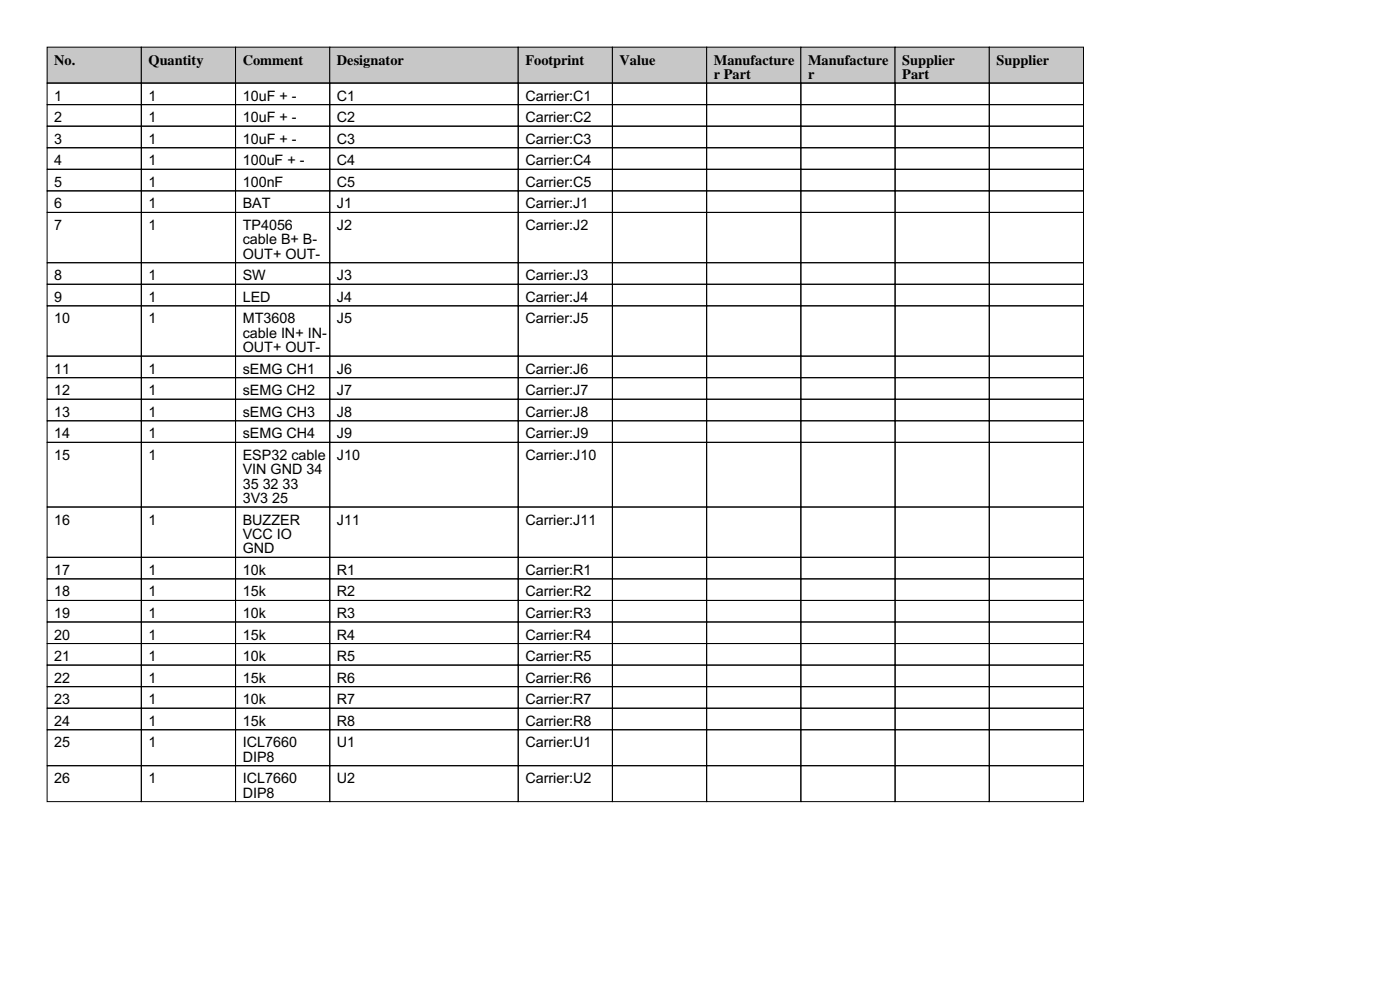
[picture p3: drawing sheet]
<svg xmlns="http://www.w3.org/2000/svg" width="297mm" height="210mm" viewBox="0 0 297 210" stroke-linecap="round" stroke-linejoin="round" font-family="sans-serif">
<defs><g id="words">
<g font-size="3">
<text x="11.5" y="13.7">No.</text>
<text x="31.5" y="13.7">Quantity</text>
<text x="51.5" y="13.7">Comment</text>
<text x="71.5" y="13.7">Designator</text>
<text x="111.5" y="13.7">Footprint</text>
<text x="131.5" y="13.7">Value</text>
<text x="151.5" y="13.7">Manufacture</text>
<text x="151.5" y="16.8">r Part</text>
<text x="171.5" y="13.7">Manufacture</text>
<text x="171.5" y="16.8">r</text>
<text x="191.5" y="13.7">Supplier</text>
<text x="191.5" y="16.8">Part</text>
<text x="211.5" y="13.7">Supplier</text>
<text x="11.5" y="21.3">1</text>
<text x="31.5" y="21.3">1</text>
<text x="51.5" y="21.3">10uF + -</text>
<text x="71.5" y="21.3">C1</text>
<text x="111.5" y="21.3">Carrier:C1</text>
<text x="11.5" y="25.9">2</text>
<text x="31.5" y="25.9">1</text>
<text x="51.5" y="25.9">10uF + -</text>
<text x="71.5" y="25.9">C2</text>
<text x="111.5" y="25.9">Carrier:C2</text>
<text x="11.5" y="30.5">3</text>
<text x="11.5" y="35.1">4</text>
<text x="31.5" y="30.5">1</text>
<text x="31.5" y="35.1">1</text>
<text x="51.5" y="30.5">10uF + -</text>
<text x="51.5" y="35.1">100uF + -</text>
<text x="71.5" y="30.5">C3</text>
<text x="71.5" y="35.1">C4</text>
<text x="111.5" y="30.5">Carrier:C3</text>
<text x="111.5" y="35.1">Carrier:C4</text>
<text x="11.5" y="39.6">5</text>
<text x="31.5" y="39.6">1</text>
<text x="51.5" y="39.6">100nF</text>
<text x="71.5" y="39.6">C5</text>
<text x="111.5" y="39.6">Carrier:C5</text>
<text x="11.5" y="44.2">6</text>
<text x="31.5" y="44.2">1</text>
<text x="51.5" y="44.2">BAT</text>
<text x="71.5" y="44.2">J1</text>
<text x="111.5" y="44.2">Carrier:J1</text>
<text x="11.5" y="48.8">7</text>
<text x="31.5" y="48.8">1</text>
<text x="51.5" y="48.8">TP4056</text>
<text x="51.5" y="51.8">cable B+ B-</text>
<text x="71.5" y="48.8">J2</text>
<text x="111.5" y="48.8">Carrier:J2</text>
<text x="11.5" y="59.4">8</text>
<text x="31.5" y="59.4">1</text>
<text x="51.5" y="54.9">OUT+ OUT-</text>
<text x="51.5" y="59.4">SW</text>
<text x="71.5" y="59.4">J3</text>
<text x="111.5" y="59.4">Carrier:J3</text>
<text x="11.5" y="64">9</text>
<text x="31.5" y="64">1</text>
<text x="51.5" y="64">LED</text>
<text x="71.5" y="64">J4</text>
<text x="111.5" y="64">Carrier:J4</text>
<text x="11.5" y="68.6">10</text>
<text x="31.5" y="68.6">1</text>
<text x="51.5" y="68.6">MT3608</text>
<text x="51.5" y="71.6">cable IN+ IN-</text>
<text x="71.5" y="68.6">J5</text>
<text x="111.5" y="68.6">Carrier:J5</text>
<text x="51.5" y="74.7">OUT+ OUT-</text>
<text x="11.5" y="79.3">11</text>
<text x="11.5" y="83.8">12</text>
<text x="31.5" y="79.3">1</text>
<text x="31.5" y="83.8">1</text>
<text x="51.5" y="79.3">sEMG CH1</text>
<text x="51.5" y="83.8">sEMG CH2</text>
<text x="71.5" y="79.3">J6</text>
<text x="71.5" y="83.8">J7</text>
<text x="111.5" y="79.3">Carrier:J6</text>
<text x="111.5" y="83.8">Carrier:J7</text>
<text x="11.5" y="88.4">13</text>
<text x="31.5" y="88.4">1</text>
<text x="51.5" y="88.4">sEMG CH3</text>
<text x="71.5" y="88.4">J8</text>
<text x="111.5" y="88.4">Carrier:J8</text>
<text x="11.5" y="93">14</text>
<text x="31.5" y="93">1</text>
<text x="51.5" y="93">sEMG CH4</text>
<text x="71.5" y="93">J9</text>
<text x="111.5" y="93">Carrier:J9</text>
<text x="11.5" y="97.5">15</text>
<text x="31.5" y="97.5">1</text>
<text x="51.5" y="97.5">ESP32 cable</text>
<text x="51.5" y="100.6">VIN GND 34</text>
<text x="71.5" y="97.5">J10</text>
<text x="111.5" y="97.5">Carrier:J10</text>
<text x="51.5" y="103.6">35 32 33</text>
<text x="51.5" y="106.7">3V3 25</text>
<text x="11.5" y="111.3">16</text>
<text x="31.5" y="111.3">1</text>
<text x="51.5" y="111.3">BUZZER</text>
<text x="71.5" y="111.3">J11</text>
<text x="111.5" y="111.3">Carrier:J11</text>
<text x="51.5" y="114.3">VCC IO</text>
<text x="51.5" y="117.4">GND</text>
<text x="11.5" y="121.9">17</text>
<text x="31.5" y="121.9">1</text>
<text x="51.5" y="121.9">10k</text>
<text x="71.5" y="121.9">R1</text>
<text x="111.5" y="121.9">Carrier:R1</text>
<text x="11.5" y="126.5">18</text>
<text x="11.5" y="131.1">19</text>
<text x="31.5" y="126.5">1</text>
<text x="31.5" y="131.1">1</text>
<text x="51.5" y="126.5">15k</text>
<text x="51.5" y="131.1">10k</text>
<text x="71.5" y="126.5">R2</text>
<text x="71.5" y="131.1">R3</text>
<text x="111.5" y="126.5">Carrier:R2</text>
<text x="111.5" y="131.1">Carrier:R3</text>
<text x="11.5" y="135.6">20</text>
<text x="31.5" y="135.6">1</text>
<text x="51.5" y="135.6">15k</text>
<text x="71.5" y="135.6">R4</text>
<text x="111.5" y="135.6">Carrier:R4</text>
<text x="11.5" y="140.2">21</text>
<text x="31.5" y="140.2">1</text>
<text x="51.5" y="140.2">10k</text>
<text x="71.5" y="140.2">R5</text>
<text x="111.5" y="140.2">Carrier:R5</text>
<text x="11.5" y="144.8">22</text>
<text x="11.5" y="149.4">23</text>
<text x="31.5" y="144.8">1</text>
<text x="31.5" y="149.4">1</text>
<text x="51.5" y="144.8">15k</text>
<text x="51.5" y="149.4">10k</text>
<text x="71.5" y="144.8">R6</text>
<text x="71.5" y="149.4">R7</text>
<text x="111.5" y="144.8">Carrier:R6</text>
<text x="111.5" y="149.4">Carrier:R7</text>
<text x="11.5" y="153.9">24</text>
<text x="31.5" y="153.9">1</text>
<text x="51.5" y="153.9">15k</text>
<text x="71.5" y="153.9">R8</text>
<text x="111.5" y="153.9">Carrier:R8</text>
<text x="11.5" y="158.5">25</text>
<text x="31.5" y="158.5">1</text>
<text x="51.5" y="158.5">ICL7660</text>
<text x="51.5" y="161.5">DIP8</text>
<text x="71.5" y="158.5">U1</text>
<text x="111.5" y="158.5">Carrier:U1</text>
<text x="11.5" y="166.1">26</text>
<text x="31.5" y="166.1">1</text>
<text x="51.5" y="166.1">ICL7660</text>
<text x="71.5" y="166.1">U2</text>
<text x="111.5" y="166.1">Carrier:U2</text>
<text x="51.5" y="169.2">DIP8</text>
</g>
</g></defs>
<g fill="#c7c7c7" stroke="#000" stroke-width=".21">
<path d="M10 10h20v7.6h-20z"/>
<path d="M30 10h20v7.6h-20z"/>
<path d="M50 10h20v7.6h-20z"/>
<path d="M70 10h40v7.6h-40z"/>
<path d="M110 10h20v7.6h-20z"/>
<path d="M130 10h20v7.6h-20z"/>
<path d="M150 10h20v7.6h-20z"/>
<path d="M170 10h20v7.6h-20z"/>
<path d="M190 10h20v7.6h-20z"/>
<path d="M210 10h20v7.6h-20z"/>
</g>
<g fill="none" stroke="#000" stroke-width=".21">
<path d="M10 17.6h20v4.6h-20zM30 17.6h20v4.6h-20zM50 17.6h20v4.6h-20zM70 17.6h40v4.6h-40zM110 17.6h20v4.6h-20zM130 17.6h20v4.6h-20zM150 17.6h20v4.6h-20zM170 17.6h20v4.6h-20zM190 17.6h20v4.6h-20zM210 17.6h20v4.6h-20zM10 22.2h20v4.6h-20zM10 26.8h20v4.5h-20z"/>
<path d="M10 31.3h20v4.6h-20zM10 35.9h20v4.6h-20zM30 22.2h20v4.6h-20zM30 26.8h20v4.5h-20zM30 31.3h20v4.6h-20zM30 35.9h20v4.6h-20zM50 22.2h20v4.6h-20zM50 26.8h20v4.5h-20zM50 31.3h20v4.6h-20zM50 35.9h20v4.6h-20zM70 22.2h40v4.6h-40zM70 26.8h40v4.5h-40z"/>
<path d="M70 31.3h40v4.6h-40zM70 35.9h40v4.6h-40zM110 22.2h20v4.6h-20zM110 26.8h20v4.5h-20zM110 31.3h20v4.6h-20zM110 35.9h20v4.6h-20zM130 22.2h20v4.6h-20zM130 26.8h20v4.5h-20zM130 31.3h20v4.6h-20zM130 35.9h20v4.6h-20zM150 22.2h20v4.6h-20zM150 26.8h20v4.5h-20z"/>
<path d="M150 31.3h20v4.6h-20zM150 35.9h20v4.6h-20zM170 22.2h20v4.6h-20zM170 26.8h20v4.5h-20zM170 31.3h20v4.6h-20zM170 35.9h20v4.6h-20zM190 22.2h20v4.6h-20zM190 26.8h20v4.5h-20zM190 31.3h20v4.6h-20zM190 35.9h20v4.6h-20zM210 22.2h20v4.6h-20zM210 26.8h20v4.5h-20z"/>
<path d="M210 31.3h20v4.6h-20zM210 35.9h20v4.6h-20zM10 40.5h20v4.6h-20zM10 45.1h20v10.6h-20zM10 55.7h20v4.6h-20zM30 40.5h20v4.6h-20zM30 45.1h20v10.6h-20zM30 55.7h20v4.6h-20zM50 40.5h20v4.6h-20zM50 45.1h20v10.6h-20zM50 55.7h20v4.6h-20zM70 40.5h40v4.6h-40z"/>
<path d="M70 45.1h40v10.6h-40zM70 55.7h40v4.6h-40zM110 40.5h20v4.6h-20zM110 45.1h20v10.6h-20zM110 55.7h20v4.6h-20zM130 40.5h20v4.6h-20zM130 45.1h20v10.6h-20zM130 55.7h20v4.6h-20zM150 40.5h20v4.6h-20zM150 45.1h20v10.6h-20zM150 55.7h20v4.6h-20zM170 40.5h20v4.6h-20z"/>
<path d="M170 45.1h20v10.6h-20zM170 55.7h20v4.6h-20zM190 40.5h20v4.6h-20zM190 45.1h20v10.6h-20zM190 55.7h20v4.6h-20zM210 40.5h20v4.6h-20zM210 45.1h20v10.6h-20zM210 55.7h20v4.6h-20zM10 60.3h20v4.6h-20zM10 64.9h20v10.6h-20zM10 75.5h20v4.6h-20zM30 60.3h20v4.6h-20z"/>
<path d="M30 64.9h20v10.6h-20zM30 75.5h20v4.6h-20zM50 60.3h20v4.6h-20zM50 64.9h20v10.6h-20zM50 75.5h20v4.6h-20zM70 60.3h40v4.6h-40zM70 64.9h40v10.6h-40zM70 75.5h40v4.6h-40zM110 60.3h20v4.6h-20zM110 64.9h20v10.6h-20zM110 75.5h20v4.6h-20zM130 60.3h20v4.6h-20z"/>
<path d="M130 64.9h20v10.6h-20zM130 75.5h20v4.6h-20zM150 60.3h20v4.6h-20zM150 64.9h20v10.6h-20zM150 75.5h20v4.6h-20zM170 60.3h20v4.6h-20zM170 64.9h20v10.6h-20zM170 75.5h20v4.6h-20zM190 60.3h20v4.6h-20zM190 64.9h20v10.6h-20zM190 75.5h20v4.6h-20zM210 60.3h20v4.6h-20z"/>
<path d="M210 64.9h20v10.6h-20zM210 75.5h20v4.6h-20zM10 80.1h20v4.6h-20zM10 84.7h20v4.5h-20zM10 89.2h20v4.6h-20zM10 93.8h20v13.7h-20zM30 80.1h20v4.6h-20zM30 84.7h20v4.5h-20zM30 89.2h20v4.6h-20zM30 93.8h20v13.7h-20zM50 80.1h20v4.6h-20zM50 84.7h20v4.5h-20z"/>
<path d="M50 89.2h20v4.6h-20zM50 93.8h20v13.7h-20zM70 80.1h40v4.6h-40zM70 84.7h40v4.5h-40zM70 89.2h40v4.6h-40zM70 93.8h40v13.7h-40zM110 80.1h20v4.6h-20zM110 84.7h20v4.5h-20zM110 89.2h20v4.6h-20zM110 93.8h20v13.7h-20zM130 80.1h20v4.6h-20zM130 84.7h20v4.5h-20z"/>
<path d="M130 89.2h20v4.6h-20zM130 93.8h20v13.7h-20zM150 80.1h20v4.6h-20zM150 84.7h20v4.5h-20zM150 89.2h20v4.6h-20zM150 93.8h20v13.7h-20zM170 80.1h20v4.6h-20zM170 84.7h20v4.5h-20zM170 89.2h20v4.6h-20zM170 93.8h20v13.7h-20zM190 80.1h20v4.6h-20zM190 84.7h20v4.5h-20z"/>
<path d="M190 89.2h20v4.6h-20zM190 93.8h20v13.7h-20zM210 80.1h20v4.6h-20zM210 84.7h20v4.5h-20zM210 89.2h20v4.6h-20zM210 93.8h20v13.7h-20zM10 107.5h20v10.7h-20zM10 118.2h20v4.6h-20zM30 107.5h20v10.7h-20zM30 118.2h20v4.6h-20zM50 107.5h20v10.7h-20zM50 118.2h20v4.6h-20z"/>
<path d="M70 107.5h40v10.7h-40zM70 118.2h40v4.6h-40zM110 107.5h20v10.7h-20zM110 118.2h20v4.6h-20zM130 107.5h20v10.7h-20zM130 118.2h20v4.6h-20zM150 107.5h20v10.7h-20zM150 118.2h20v4.6h-20zM170 107.5h20v10.7h-20zM170 118.2h20v4.6h-20zM190 107.5h20v10.7h-20zM190 118.2h20v4.6h-20z"/>
<path d="M210 107.5h20v10.7h-20zM210 118.2h20v4.6h-20zM10 122.8h20v4.5h-20zM10 127.3h20v4.6h-20zM10 131.9h20v4.6h-20zM10 136.5h20v4.6h-20zM30 122.8h20v4.5h-20zM30 127.3h20v4.6h-20zM30 131.9h20v4.6h-20zM30 136.5h20v4.6h-20zM50 122.8h20v4.5h-20zM50 127.3h20v4.6h-20z"/>
<path d="M50 131.9h20v4.6h-20zM50 136.5h20v4.6h-20zM70 122.8h40v4.5h-40zM70 127.3h40v4.6h-40zM70 131.9h40v4.6h-40zM70 136.5h40v4.6h-40zM110 122.8h20v4.5h-20zM110 127.3h20v4.6h-20zM110 131.9h20v4.6h-20zM110 136.5h20v4.6h-20zM130 122.8h20v4.5h-20zM130 127.3h20v4.6h-20z"/>
<path d="M130 131.9h20v4.6h-20zM130 136.5h20v4.6h-20zM150 122.8h20v4.5h-20zM150 127.3h20v4.6h-20zM150 131.9h20v4.6h-20zM150 136.5h20v4.6h-20zM170 122.8h20v4.5h-20zM170 127.3h20v4.6h-20zM170 131.9h20v4.6h-20zM170 136.5h20v4.6h-20zM190 122.8h20v4.5h-20zM190 127.3h20v4.6h-20z"/>
<path d="M190 131.9h20v4.6h-20zM190 136.5h20v4.6h-20zM210 122.8h20v4.5h-20zM210 127.3h20v4.6h-20zM210 131.9h20v4.6h-20zM210 136.5h20v4.6h-20zM10 141.1h20v4.5h-20zM10 145.6h20v4.6h-20zM10 150.2h20v4.6h-20zM10 154.8h20v7.6h-20zM30 141.1h20v4.5h-20zM30 145.6h20v4.6h-20z"/>
<path d="M30 150.2h20v4.6h-20zM30 154.8h20v7.6h-20zM50 141.1h20v4.5h-20zM50 145.6h20v4.6h-20zM50 150.2h20v4.6h-20zM50 154.8h20v7.6h-20zM70 141.1h40v4.5h-40zM70 145.6h40v4.6h-40zM70 150.2h40v4.6h-40zM70 154.8h40v7.6h-40zM110 141.1h20v4.5h-20zM110 145.6h20v4.6h-20z"/>
<path d="M110 150.2h20v4.6h-20zM110 154.8h20v7.6h-20zM130 141.1h20v4.5h-20zM130 145.6h20v4.6h-20zM130 150.2h20v4.6h-20zM130 154.8h20v7.6h-20zM150 141.1h20v4.5h-20zM150 145.6h20v4.6h-20zM150 150.2h20v4.6h-20zM150 154.8h20v7.6h-20zM170 141.1h20v4.5h-20zM170 145.6h20v4.6h-20z"/>
<path d="M170 150.2h20v4.6h-20zM170 154.8h20v7.6h-20zM190 141.1h20v4.5h-20zM190 145.6h20v4.6h-20zM190 150.2h20v4.6h-20zM190 154.8h20v7.6h-20zM210 141.1h20v4.5h-20zM210 145.6h20v4.6h-20zM210 150.2h20v4.6h-20zM210 154.8h20v7.6h-20zM10 162.4h20v7.6h-20zM30 162.4h20v7.6h-20z"/>
<path d="M50 162.4h20v7.6h-20zM70 162.4h40v7.6h-40zM110 162.4h20v7.6h-20zM130 162.4h20v7.6h-20zM150 162.4h20v7.6h-20zM170 162.4h20v7.6h-20zM190 162.4h20v7.6h-20zM210 162.4h20v7.6h-20z"/>
</g>
<use href="#words"/>
</svg>
